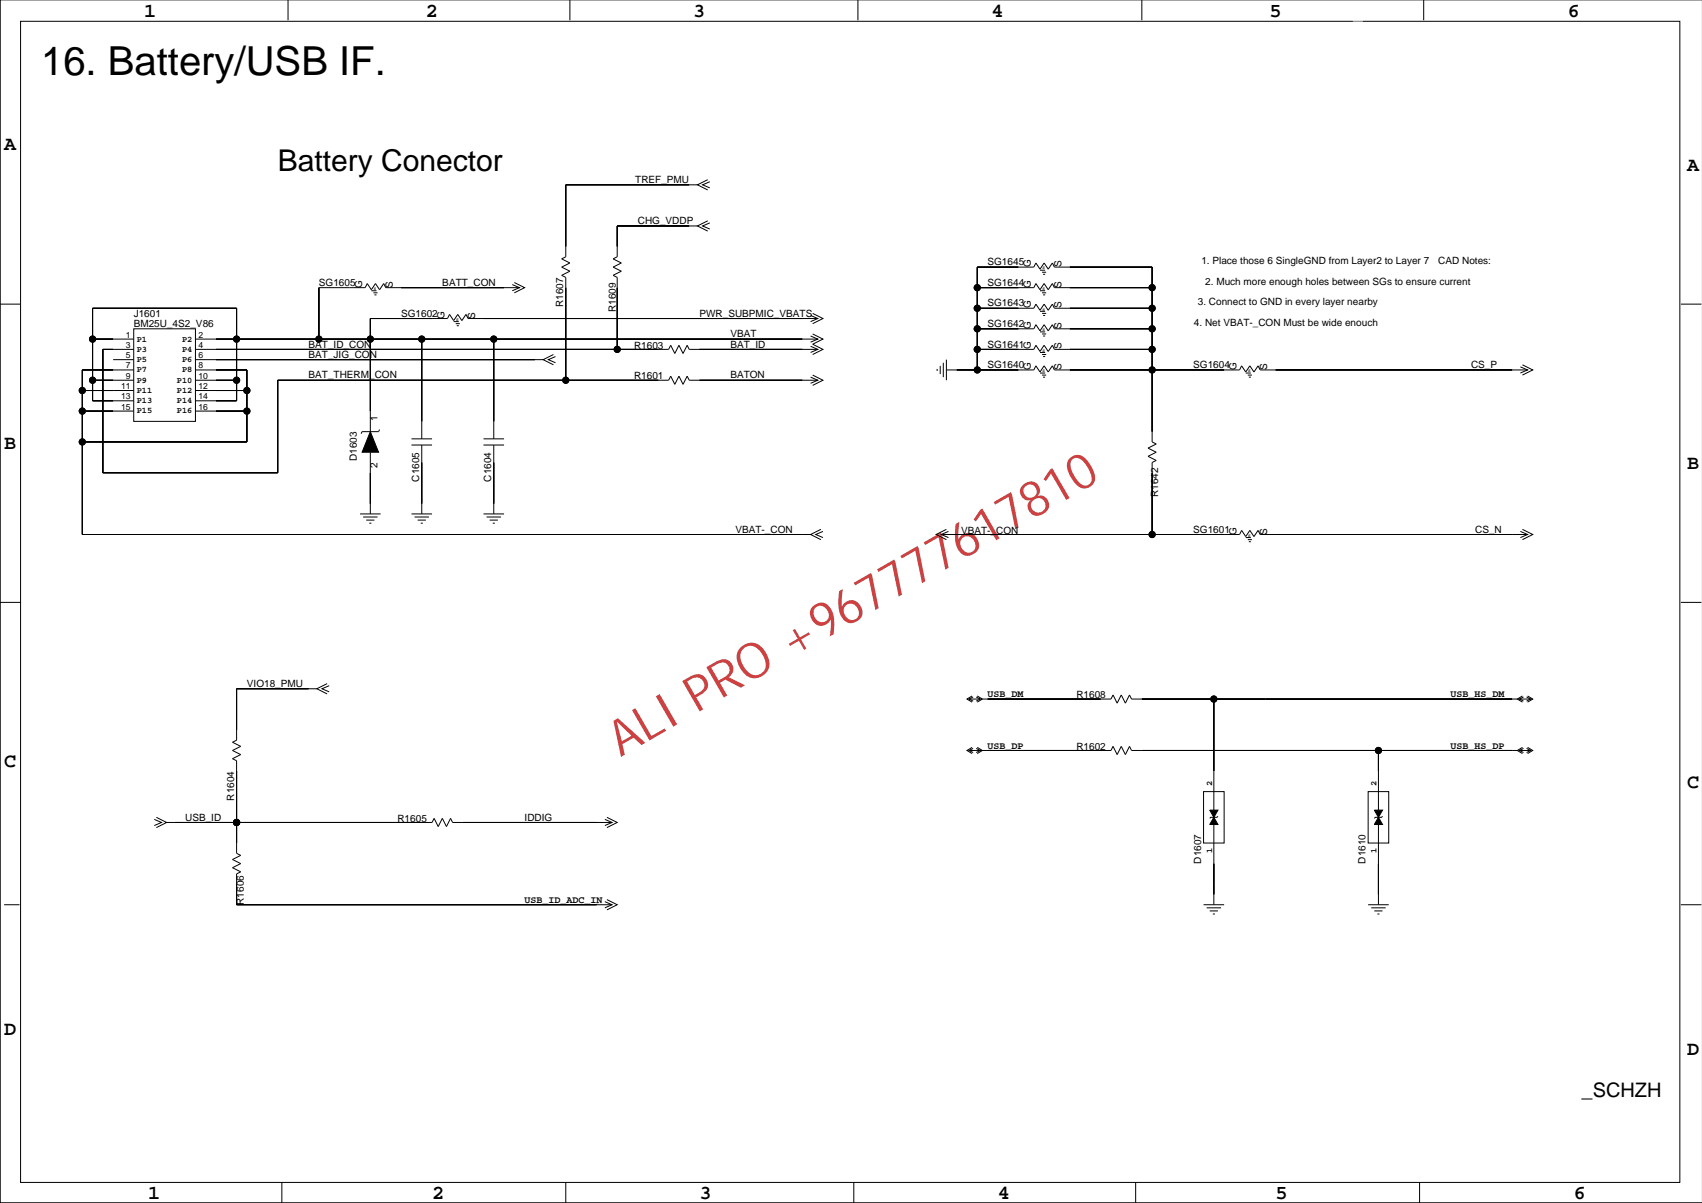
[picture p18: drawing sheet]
<svg xmlns="http://www.w3.org/2000/svg" width="420mm" height="297mm" viewBox="0 0 420 297" stroke-linecap="round" stroke-linejoin="round" font-family="sans-serif">
<defs><g id="words">
<text font-size="12.2" fill="#bf0000" x="153.2" y="187" transform="rotate(-30 153.2 187)">ALI PRO +967777617810</text>
<text font-size="9.9" x="10.2" y="18.5">16. Battery/USB IF.</text>
<text font-size="7.4" x="68.6" y="42.3">Battery Conector</text>
<g font-size="4.9">
<text x="35.6" y="4.1">1</text>
<text x="105.1" y="4.1">2</text>
<text x="171.2" y="4.1">3</text>
<text x="244.8" y="4.1">4</text>
<text x="313.4" y="4.1">5</text>
<text x="387" y="4.1">6</text>
<text x="1" y="37.1">A</text>
<text x="416.5" y="42.2">A</text>
<text x="1" y="110.8">B</text>
<text x="416.5" y="115.9">B</text>
<text x="1" y="189.5">C</text>
<text x="416.5" y="194.6">C</text>
<text x="1" y="255.5">D</text>
<text x="416.5" y="260.6">D</text>
<text x="390.4" y="270.9">_SCHZH</text>
<text x="36.6" y="296.2">1</text>
<text x="106.7" y="296.2">2</text>
<text x="172.7" y="296.2">3</text>
<text x="246.3" y="296.2">4</text>
<text x="314.9" y="296.2">5</text>
<text x="388.5" y="296.2">6</text>
</g>
<g font-size="2.5">
<text x="156.8" y="45.3">TREF_PMU</text>
<text x="157.4" y="55.4">CHG_VDDP</text>
<text x="243.8" y="65.5">SG1645</text>
<text x="254.4" y="66" transform="rotate(-90 254.4 66)">G</text>
<text x="262.1" y="66" transform="rotate(-90 262.1 66)">S</text>
<text x="296.6" y="65.3">1. Place those 6 SingleGND from Layer2 to Layer 7</text>
<text x="355" y="65.3">CAD Notes:</text>
<text x="78.7" y="70.6">SG1605</text>
<text x="89.4" y="71" transform="rotate(-90 89.4 71)">G</text>
<text x="97" y="71" transform="rotate(-90 97 71)">S</text>
<text x="109.2" y="70.6">BATT_CON</text>
<text x="243.8" y="70.6">SG1644</text>
<text x="254.4" y="71" transform="rotate(-90 254.4 71)">G</text>
<text x="262.1" y="71" transform="rotate(-90 262.1 71)">S</text>
<text x="297.5" y="70.3">2. Much more enough holes between SGs to ensure current</text>
<text x="139" y="75.8" transform="rotate(-90 139 75.8)">R1607</text>
<text x="152" y="77" transform="rotate(-90 152 77)">R1609</text>
<text x="243.8" y="75.7">SG1643</text>
<text x="254.4" y="76.1" transform="rotate(-90 254.4 76.1)">G</text>
<text x="262.1" y="76.1" transform="rotate(-90 262.1 76.1)">S</text>
<text x="295.7" y="75.4">3. Connect to GND in every layer nearby</text>
<text x="33" y="78.2">J1601</text>
<text x="33" y="80.7">BM25U_4S2_V86</text>
<text x="99" y="78.2">SG1602</text>
<text x="109.7" y="78.6" transform="rotate(-90 109.7 78.6)">G</text>
<text x="117.3" y="78.6" transform="rotate(-90 117.3 78.6)">S</text>
<text x="172.7" y="78.2">PWR_SUBPMIC_VBATS</text>
<text x="180.3" y="83.3">VBAT</text>
<text x="243.8" y="80.7">SG1642</text>
<text x="254.4" y="81.2" transform="rotate(-90 254.4 81.2)">G</text>
<text x="262.1" y="81.2" transform="rotate(-90 262.1 81.2)">S</text>
<text x="294.7" y="80.5">4. Net VBAT-_CON Must be wide enouch</text>
<text x="76.2" y="85.8">BAT_ID_CON</text>
<text x="76.2" y="88.4">BAT_JIG_CON</text>
<text x="156.5" y="86.1">R1603</text>
<text x="180.3" y="85.8">BAT_ID</text>
<text x="243.8" y="85.8">SG1641</text>
<text x="254.4" y="86.3" transform="rotate(-90 254.4 86.3)">G</text>
<text x="262.1" y="86.3" transform="rotate(-90 262.1 86.3)">S</text>
<text x="76.2" y="93.4">BAT_THERM_CON</text>
<text x="156.5" y="93.7">R1601</text>
<text x="180.3" y="93.4">BATON</text>
<text x="243.8" y="90.9">SG1640</text>
<text x="254.4" y="91.3" transform="rotate(-90 254.4 91.3)">G</text>
<text x="262.1" y="91.3" transform="rotate(-90 262.1 91.3)">S</text>
<text x="294.6" y="90.9">SG1604</text>
<text x="305.2" y="91.3" transform="rotate(-90 305.2 91.3)">G</text>
<text x="312.9" y="91.3" transform="rotate(-90 312.9 91.3)">S</text>
<text x="363.1" y="90.9">CS_P</text>
<text x="93.2" y="104" transform="rotate(-90 93.2 104)">1</text>
<text x="88.1" y="113.9" transform="rotate(-90 88.1 113.9)">D1603</text>
<text x="93.2" y="115.6" transform="rotate(-90 93.2 115.6)">2</text>
<text x="103.5" y="118.9" transform="rotate(-90 103.5 118.9)">C1605</text>
<text x="121.3" y="118.9" transform="rotate(-90 121.3 118.9)">C1604</text>
<text x="285.9" y="122.7" transform="rotate(-90 285.9 122.7)">R1642</text>
<text x="181.6" y="131.5">VBAT-_CON</text>
<text x="237.3" y="131.8">VBAT-_CON</text>
<text x="294.6" y="131.5">SG1601</text>
<text x="305.2" y="132" transform="rotate(-90 305.2 132)">G</text>
<text x="312.9" y="132" transform="rotate(-90 312.9 132)">S</text>
<text x="364.2" y="131.5">CS_N</text>
<text x="60.9" y="169.6">VIO18_PMU</text>
<text x="243.8" y="172.2">USB_DM</text>
<text x="265.7" y="172.4">R1608</text>
<text x="358.1" y="172.2">USB_HS_DM</text>
<text x="243.8" y="184.9">USB_DP</text>
<text x="265.7" y="185.1">R1602</text>
<text x="358.1" y="184.9">USB_HS_DP</text>
<text x="57.8" y="197.7" transform="rotate(-90 57.8 197.7)">R1604</text>
<text x="45.7" y="202.6">USB_ID</text>
<text x="98.1" y="202.9">R1605</text>
<text x="129.5" y="202.6">IDDIG</text>
<text x="296.5" y="213.2" transform="rotate(-90 296.5 213.2)">D1607</text>
<text x="337.1" y="213.2" transform="rotate(-90 337.1 213.2)">D1610</text>
<text x="60.2" y="223.4" transform="rotate(-90 60.2 223.4)">R1606</text>
<text x="129.5" y="223">USB_ID_ADC_IN</text>
</g>
<g font-size="2.1">
<text x="31.1" y="83.4">1</text>
<text x="49" y="83.4">2</text>
<text x="31.1" y="88.4">5</text>
<text x="31.1" y="85.9">3</text>
<text x="33.8" y="86.9">P3</text>
<text x="33.8" y="89.4">P5</text>
<text x="33.8" y="84.3">P1</text>
<text x="44.9" y="84.3">P2</text>
<text x="44.9" y="86.9">P4</text>
<text x="44.9" y="89.4">P6</text>
<text x="49" y="88.4">6</text>
<text x="49" y="85.9">4</text>
<text x="31.1" y="93.5">9</text>
<text x="31.1" y="91">7</text>
<text x="33.8" y="91.9">P7</text>
<text x="33.8" y="94.5">P9</text>
<text x="43.7" y="94.5">P10</text>
<text x="44.9" y="91.9">P8</text>
<text x="49" y="93.5">10</text>
<text x="49" y="91">8</text>
<text x="29.9" y="101.1">15</text>
<text x="29.9" y="98.6">13</text>
<text x="29.9" y="96">11</text>
<text x="33.8" y="97">P11</text>
<text x="33.8" y="99.6">P13</text>
<text x="43.7" y="97">P12</text>
<text x="43.7" y="99.6">P14</text>
<text x="49" y="98.6">14</text>
<text x="49" y="96">12</text>
<text x="49" y="101.1">16</text>
<text x="33.8" y="102.1">P15</text>
<text x="43.7" y="102.1">P16</text>
<text x="299.2" y="194.2" transform="rotate(-90 299.2 194.2)">2</text>
<text x="339.8" y="194.2" transform="rotate(-90 339.8 194.2)">2</text>
<text x="299.2" y="210.7" transform="rotate(-90 299.2 210.7)">1</text>
<text x="339.8" y="210.7" transform="rotate(-90 339.8 210.7)">1</text>
</g>
<g font-size="1.1">
<text x="92.3" y="71.6">S</text>
<text x="257.4" y="66.5">S</text>
<text x="257.4" y="71.6">S</text>
<text x="257.4" y="76.7">S</text>
<text x="112.6" y="79.2">S</text>
<text x="257.4" y="81.8">S</text>
<text x="257.4" y="86.8">S</text>
<text x="257.4" y="91.9">S</text>
<text x="308.2" y="91.9">S</text>
<text x="308.2" y="132.5">S</text>
</g>
</g></defs>
<g fill="none" stroke="#000" stroke-width=".25">
<path d="M0 -.1v297.1h420.2M71.1 -.1v5.1M140.7 -.1v5.1M211.8 -.1v5.1M281.9 -.1v5.1M351.5 -.1v5.1M5.1 5.3h409.6v286.7h-409.6zM172.2 55.8h-19.8v7.6l-1.1 .5 2.1 1-2.1 1.1 2.1 1-2.1 1 1.1 .5v17.8M172.2 45.6h-32.5v17.8l-1 .5 2 1-2 1.1 2 1-2 1 1 .5v25.4M174.7 54.5l-2.5 1.3 2.5 1.3M174.7 44.4l-2.5 1.2 2.5 1.3M175.2 55l-1.8 .8 1.8 .8"/>
<path d="M175.2 44.9l-1.8 .7 1.8 .8M0 75.1h5.1M91.7 71.8h1.2M92.2 72.3h1M92.4 72.8h.5M112 79.4h1.3M112.5 79.9h1M126.5 70.3l1.7 .7-1.7 .8M127 69.8l2.5 1.2-2.5 1.3M128.2 71h-33l-.5-1-1 1.5-1-1.5-1 1.5-1-1.5-.6 1h-11.4v12.7M200.1 77.9l1.8 .7-1.8 .8M200.6 77.4l2.6 1.2-2.6 1.3"/>
<path d="M201.9 78.6h-86.4l-.5-1-1 1.6-1-1.6-1 1.6-1-1.6-.5 1h-19.1v28M241.2 71h14l.5-1 1 1.5 1.1-1.5 1 1.5 1-1.5 .5 1h24.1M241.2 76.1h14l.5-1 1 1.5 1.1-1.5 1 1.5 1-1.5 .5 1h24.1M256.7 66.7h1.3M256.7 71.8h1.3M256.7 76.9h1.3M257.2 67.2h1.1M257.2 72.3h1.1M257.2 77.4h1.1M257.5 67.7h.5M257.5 72.8h.5M257.5 77.9h.5"/>
<path d="M414.9 75.1h5.1M20.3 96.4h12.7M22.9 93.9h10.1M22.9 83.7h10.1M27.9 88.8h5.1M33 81.2h15.2v22.8h-15.2zM33 91.3h-12.7v40.7h179.8M33 86.3h-7.6v30.4h43.2v-22.8h96.5l.5-1 1 2 1-2 1 2 1-2 .5 1h31.8M33 99h-10.1v-22.9h35.5v22.9h-10.2M48.2 86.3h116.9l.5-1 1 2 1-2 1 2 1-2 .5 1h31.8M48.2 91.3h12.7v17.8h-40.6M48.2 93.9h10.2"/>
<path d="M48.2 88.8h85.9M48.2 83.7h153.7M48.2 96.4h12.7M104.1 83.7v24.7M112.8 80.4h.5M121.9 83.7v24.7M136.6 87.5l-2.5 1.3 2.5 1.3M137.1 88l-1.7 .8 1.7 .8M139.7 93.9h.1M152.4 86.3h.1M200.1 83l1.8 .7-1.8 .8M200.1 85.5l1.8 .8-1.8 .7"/>
<path d="M200.1 93.1l1.8 .8-1.8 .7M200.6 82.5l2.6 1.2-2.6 1.3 2.6 1.3-2.6 1.2M200.6 92.6l2.6 1.3-2.6 1.3M231.3 91.1v.5M232.1 90.3v2.1M232.9 89.6v3.5M233.6 91.3h21.6l.5-1 1 1.6 1.1-1.6 1 1.6 1-1.6 .5 1h45.7l.5-1 1 1.6 1-1.6 1.1 1.6 1-1.6 .5 1h66M233.6 88.8v5.1M241.2 86.3h14l.5-1 1 1.5 1.1-1.5 1 1.5 1-1.5 .5 1h24.1M241.2 91.3v-25.3h14l.5-1.1 1 1.6 1.1-1.6 1 1.6 1-1.6 .5 1.1h24.1v43.1l1 .5-2 1 2 1.1-2 1 2 1-1 .5v17.8M241.2 81.2h14l.5-1 1 1.5 1.1-1.5 1 1.5 1-1.5 .5 1h24.1M256.7 92.1h1.3"/>
<path d="M256.7 81.9h1.3M256.7 87h1.3M257.2 92.6h1.1M257.2 82.5h1.1M257.2 87.5h1.1M257.5 93.1h.5M257.5 83h.5M257.5 88h.5M307.5 92.1h1.3M308 92.6h1M308.3 93.1h.5M375.3 90.6l1.8 .7-1.8 .8"/>
<path d="M375.8 90.1l2.6 1.2-2.6 1.3M20.3 101.5h12.7M48.2 101.5h12.7M91.4 111.7v15.2M93.7 106.1l-.2 .5h-4.1l-.3 .5M101.6 109.9h5.1M101.6 108.4h5.1M104.1 109.9v17M119.4 109.9h5M119.4 108.4h5M121.9 109.9v17M88.9 126.9h5.1"/>
<path d="M89.6 127.7h3.6M90.4 128.4h2M91.2 129.2h.5M101.6 126.9h5.1M102.3 127.7h3.6M103.1 128.4h2M103.9 129.2h.5M119.4 126.9h5M120.1 127.7h3.6M120.9 128.4h2M121.6 129.2h.5M202.6 130.7l-2.5 1.3 2.5 1.2"/>
<path d="M203.2 131.2l-1.8 .8 1.8 .7M232.4 132h73.6l.5-1 1 1.5 1-1.5 1.1 1.5 1-1.5 .5 1h66M233.6 130.7l-2.5 1.3 2.5 1.2M234.1 131.2l-1.7 .8 1.7 .7M307.5 132.7h1.3M308 133.2h1M308.3 133.8h.5M375.3 131.2l1.8 .8-1.8 .7M375.8 130.7l2.6 1.3-2.6 1.2M0 148.7h5.1M414.9 148.7h5.1M78.2 170.1h-19.8v12.7l-1 .5 2 1-2 1 2 1-2 1 1 .5v22.9l1 .5-2 1 2 1-2 1.1 2 1-1 .5v7.6h92.7"/>
<path d="M80.8 168.8l-2.6 1.3 2.6 1.2M81.3 169.3l-1.8 .8 1.8 .7M239.2 172.6h2.8M240 171.8l-1.3 .8 1.3 .8M240.2 172.1l-1 .5 1 .5M241 172.1l1 .5-1 .5M241.2 171.8l1.3 .8-1.3 .8M242.5 172.6h31.8l.5-1 1 2 1-2 1 2 1-2 .5 1h95.3M299.7 172.6v27.4M375.1 172.6h2.8M375.8 171.8l-1.2 .8 1.2 .8M376.1 172.1l-1 .5 1 .5"/>
<path d="M376.9 172.1l1 .5-1 .5M377.1 171.8l1.3 .8-1.3 .8M239.2 185.3h2.8M240 184.5l-1.3 .8 1.3 .8M240.2 184.8l-1 .5 1 .5M241 184.8l1 .5-1 .5M241.2 184.5l1.3 .8-1.3 .8M242.5 185.3h31.8l.5-1 1 2 1-2 1 2 1-2 .5 1h95.3M297.1 195.5h5.1v12.7h-5.1zM337.7 195.5h5.1v12.7h-5.1zM340.3 185.3v14.7M375.1 185.3h2.8"/>
<path d="M375.8 184.5l-1.2 .8 1.2 .8M376.1 184.8l-1 .5 1 .5M376.9 184.8l1 .5-1 .5M377.1 184.5l1.3 .8-1.3 .8M38.1 202.3l1.8 .8-1.8 .7M38.6 201.8l2.5 1.3-2.5 1.3M41.1 203.1h65.6l.5-1 1 2 1-2 1 2 1-2 .5 1h39.4M58.4 203.1h.1M149.3 202.3l1.8 .8-1.8 .7M149.8 201.8l2.6 1.3-2.6 1.3M299.7 203.6v19.8M300.7 201.6l-.3 .2h-1.5l-.3 .3"/>
<path d="M340.3 203.6v19.8M341.3 201.6l-.3 .2h-1.5l-.2 .3M1 223.4h3.8M149.3 222.6l1.8 .8-1.8 .8M149.8 222.1l2.6 1.3-2.6 1.3M297.1 223.4h5.1M297.9 224.2h3.5M298.6 224.9h2.1M299.4 225.7h.5M337.7 223.4h5.1M338.5 224.2h3.6M339.3 224.9h2"/>
<path d="M340 225.7h.5M414.9 223.4h5.1M69.6 292v5M139.7 292v5M210.8 292v5M280.4 292v5M350.4 292v5"/>
<circle cx="241.2" cy="71" r=".76"/>
<circle cx="241.2" cy="76.1" r=".76"/>
<circle cx="284.4" cy="71" r=".76"/>
<circle cx="284.4" cy="76.1" r=".76"/>
<circle cx="20.3" cy="96.4" r=".76"/>
<circle cx="22.9" cy="83.7" r=".76"/>
<circle cx="22.9" cy="93.9" r=".76"/>
<circle cx="58.4" cy="83.7" r=".76"/>
<circle cx="58.4" cy="93.9" r=".76"/>
<circle cx="60.9" cy="96.4" r=".76"/>
<circle cx="78.7" cy="83.7" r=".76"/>
<circle cx="91.4" cy="83.7" r=".76"/>
<circle cx="104.1" cy="83.7" r=".76"/>
<circle cx="121.9" cy="83.7" r=".76"/>
<circle cx="139.7" cy="93.9" r=".76"/>
<circle cx="152.4" cy="86.3" r=".76"/>
<circle cx="241.2" cy="91.3" r=".76"/>
<circle cx="241.2" cy="81.2" r=".76"/>
<circle cx="241.2" cy="86.3" r=".76"/>
<circle cx="284.4" cy="91.3" r=".76"/>
<circle cx="284.4" cy="81.2" r=".76"/>
<circle cx="284.4" cy="86.3" r=".76"/>
<circle cx="20.3" cy="109.1" r=".76"/>
<circle cx="20.3" cy="101.5" r=".76"/>
<circle cx="60.9" cy="101.5" r=".76"/>
<circle cx="284.4" cy="132" r=".76"/>
<circle cx="299.7" cy="172.6" r=".76"/>
<circle cx="340.3" cy="185.3" r=".76"/>
<circle cx="58.4" cy="203.1" r=".76"/>
</g>
<g fill="#000" stroke="#000" stroke-width=".25">
<path d="M139.7 45.6v15.3z" fill-rule="evenodd"/>
<path d="M152.4 55.8v5.1z" fill-rule="evenodd"/>
<path d="M139.7 45.6h30.4z" fill-rule="evenodd"/>
<path d="M152.4 55.8h17.7z" fill-rule="evenodd"/>
<path d="M22.9 76.1v7.6z" fill-rule="evenodd"/>
<path d="M22.9 76.1h35.5z" fill-rule="evenodd"/>
<path d="M58.4 76.1v7.6z" fill-rule="evenodd"/>
<path d="M78.7 71v12.7z" fill-rule="evenodd"/>
<path d="M91.4 78.6v5.1z" fill-rule="evenodd"/>
<path d="M91.4 78.6h15.3z" fill-rule="evenodd"/>
<path d="M99 71h25.4z" fill-rule="evenodd"/>
<path d="M139.7 71v22.9z" fill-rule="evenodd"/>
<path d="M152.4 71v15.3z" fill-rule="evenodd"/>
<path d="M119.4 78.6h78.7z" fill-rule="evenodd"/>
<path d="M241.2 76.1v5.1z" fill-rule="evenodd"/>
<path d="M241.2 66v5z" fill-rule="evenodd"/>
<path d="M241.2 71v5.1z" fill-rule="evenodd"/>
<path d="M241.2 66h10.2z" fill-rule="evenodd"/>
<path d="M241.2 71h10.2z" fill-rule="evenodd"/>
<path d="M241.2 76.1h10.2z" fill-rule="evenodd"/>
<path d="M284.4 76.1v5.1z" fill-rule="evenodd"/>
<path d="M264.1 66h20.3z" fill-rule="evenodd"/>
<path d="M284.4 66v5z" fill-rule="evenodd"/>
<path d="M264.1 71h20.3z" fill-rule="evenodd"/>
<path d="M284.4 71v5.1z" fill-rule="evenodd"/>
<path d="M264.1 76.1h20.3z" fill-rule="evenodd"/>
<path d="M20.3 96.4v5.1z" fill-rule="evenodd"/>
<path d="M20.3 91.3v5.1z" fill-rule="evenodd"/>
<path d="M22.9 93.9v5.1z" fill-rule="evenodd"/>
<path d="M22.9 83.7v10.2z" fill-rule="evenodd"/>
<path d="M25.4 86.3v30.4z" fill-rule="evenodd"/>
<path d="M22.9 93.9h5z" fill-rule="evenodd"/>
<path d="M22.9 99h5z" fill-rule="evenodd"/>
<path d="M22.9 83.7h5z" fill-rule="evenodd"/>
<path d="M25.4 86.3h2.5z" fill-rule="evenodd"/>
<path d="M20.3 91.3h7.6z" fill-rule="evenodd"/>
<path d="M20.3 96.4h7.6z" fill-rule="evenodd"/>
<path d="M53.3 83.7h5.1z" fill-rule="evenodd"/>
<path d="M53.3 93.9h5.1z" fill-rule="evenodd"/>
<path d="M53.3 99h5.1z" fill-rule="evenodd"/>
<path d="M58.4 93.9v5.1z" fill-rule="evenodd"/>
<path d="M58.4 83.7v10.2z" fill-rule="evenodd"/>
<path d="M53.3 96.4h7.6z" fill-rule="evenodd"/>
<path d="M53.3 91.3h7.6z" fill-rule="evenodd"/>
<path d="M60.9 91.3v5.1z" fill-rule="evenodd"/>
<path d="M60.9 96.4v5.1z" fill-rule="evenodd"/>
<path d="M68.6 93.9v22.8z" fill-rule="evenodd"/>
<path d="M58.4 83.7h20.3z" fill-rule="evenodd"/>
<path d="M91.4 83.7v17.8z" fill-rule="evenodd"/>
<path d="M78.7 83.7h12.7z" fill-rule="evenodd"/>
<path d="M104.1 83.7v20.3z" fill-rule="evenodd"/>
<path d="M91.4 83.7h12.7z" fill-rule="evenodd"/>
<path d="M121.9 83.7v20.3z" fill-rule="evenodd"/>
<path d="M104.1 83.7h17.8z" fill-rule="evenodd"/>
<path d="M53.3 88.8h78.8z" fill-rule="evenodd"/>
<path d="M68.6 93.9h71.1z" fill-rule="evenodd"/>
<path d="M53.3 86.3h99.1z" fill-rule="evenodd"/>
<path d="M139.7 93.9h22.8z" fill-rule="evenodd"/>
<path d="M152.4 86.3h10.1z" fill-rule="evenodd"/>
<path d="M121.9 83.7h76.2z" fill-rule="evenodd"/>
<path d="M172.7 86.3h25.4z" fill-rule="evenodd"/>
<path d="M172.7 93.9h25.4z" fill-rule="evenodd"/>
<path d="M236.2 91.3h5z" fill-rule="evenodd"/>
<path d="M241.2 86.3v5z" fill-rule="evenodd"/>
<path d="M241.2 81.2v5.1z" fill-rule="evenodd"/>
<path d="M241.2 81.2h10.2z" fill-rule="evenodd"/>
<path d="M241.2 86.3h10.2z" fill-rule="evenodd"/>
<path d="M241.2 91.3h10.2z" fill-rule="evenodd"/>
<path d="M264.1 81.2h20.3z" fill-rule="evenodd"/>
<path d="M264.1 86.3h20.3z" fill-rule="evenodd"/>
<path d="M264.1 91.3h20.3z" fill-rule="evenodd"/>
<path d="M284.4 91.3v15.3z" fill-rule="evenodd"/>
<path d="M284.4 86.3v5z" fill-rule="evenodd"/>
<path d="M284.4 81.2v5.1z" fill-rule="evenodd"/>
<path d="M284.4 91.3h17.8z" fill-rule="evenodd"/>
<path d="M314.9 91.3h58.4z" fill-rule="evenodd"/>
<path d="M20.3 109.1v22.9z" fill-rule="evenodd"/>
<path d="M20.3 101.5v7.6z" fill-rule="evenodd"/>
<path d="M20.3 101.5h7.6z" fill-rule="evenodd"/>
<path d="M53.3 101.5h7.6z" fill-rule="evenodd"/>
<path d="M60.9 101.5v7.6z" fill-rule="evenodd"/>
<path d="M20.3 109.1h40.6z" fill-rule="evenodd"/>
<path d="M25.4 116.7h43.2z" fill-rule="evenodd"/>
<path d="M91.4 106.6l2.1 5.1h-4.1z" fill-rule="evenodd"/>
<path d="M91.4 116.7v7.7z" fill-rule="evenodd"/>
<path d="M104.1 114.2v10.2z" fill-rule="evenodd"/>
<path d="M121.9 114.2v10.2z" fill-rule="evenodd"/>
<path d="M284.4 116.7v15.3z" fill-rule="evenodd"/>
<path d="M20.3 132h177.8z" fill-rule="evenodd"/>
<path d="M236.2 132h48.2z" fill-rule="evenodd"/>
<path d="M284.4 132h17.8z" fill-rule="evenodd"/>
<path d="M314.9 132h58.4z" fill-rule="evenodd"/>
<path d="M58.4 170.1v10.1z" fill-rule="evenodd"/>
<path d="M58.4 170.1h17.8z" fill-rule="evenodd"/>
<path d="M243.8 172.6h27.9z" fill-rule="evenodd"/>
<path d="M281.9 172.6h17.8z" fill-rule="evenodd"/>
<path d="M299.7 172.6v17.8z" fill-rule="evenodd"/>
<path d="M299.7 172.6h12.6z" fill-rule="evenodd"/>
<path d="M312.3 172.6h61z" fill-rule="evenodd"/>
<path d="M58.4 190.4v12.7z" fill-rule="evenodd"/>
<path d="M243.8 185.3h27.9z" fill-rule="evenodd"/>
<path d="M281.9 185.3h48.2z" fill-rule="evenodd"/>
<path d="M330.1 185.3h10.2z" fill-rule="evenodd"/>
<path d="M340.3 185.3v5.1z" fill-rule="evenodd"/>
<path d="M340.3 185.3h33z" fill-rule="evenodd"/>
<path d="M58.4 218.3v5.1z" fill-rule="evenodd"/>
<path d="M58.4 203.1v5.1z" fill-rule="evenodd"/>
<path d="M43.2 203.1h15.2z" fill-rule="evenodd"/>
<path d="M58.4 203.1h17.8z" fill-rule="evenodd"/>
<path d="M76.2 203.1h27.9z" fill-rule="evenodd"/>
<path d="M114.3 203.1h33z" fill-rule="evenodd"/>
<path d="M299.7 201.8l1 1.8h-2.1z" fill-rule="evenodd"/>
<path d="M298.6 200h2.1l-1 1.8z" fill-rule="evenodd"/>
<path d="M299.7 213.2v5.1z" fill-rule="evenodd"/>
<path d="M299.7 218.3v2.6z" fill-rule="evenodd"/>
<path d="M340.3 201.8l1 1.8h-2z" fill-rule="evenodd"/>
<path d="M339.3 200h2l-1 1.8z" fill-rule="evenodd"/>
<path d="M340.3 213.2v5.1z" fill-rule="evenodd"/>
<path d="M340.3 218.3v2.6z" fill-rule="evenodd"/>
<path d="M58.4 223.4h88.9z" fill-rule="evenodd"/>
<circle cx="241.2" cy="71" r=".76"/>
<circle cx="241.2" cy="76.1" r=".76"/>
<circle cx="284.4" cy="71" r=".76"/>
<circle cx="284.4" cy="76.1" r=".76"/>
<circle cx="20.3" cy="96.4" r=".76"/>
<circle cx="22.9" cy="83.7" r=".76"/>
<circle cx="22.9" cy="93.9" r=".76"/>
<circle cx="58.4" cy="83.7" r=".76"/>
<circle cx="58.4" cy="93.9" r=".76"/>
<circle cx="60.9" cy="96.4" r=".76"/>
<circle cx="78.7" cy="83.7" r=".76"/>
<circle cx="91.4" cy="83.7" r=".76"/>
<circle cx="104.1" cy="83.7" r=".76"/>
<circle cx="121.9" cy="83.7" r=".76"/>
<circle cx="139.7" cy="93.9" r=".76"/>
<circle cx="152.4" cy="86.3" r=".76"/>
<circle cx="241.2" cy="91.3" r=".76"/>
<circle cx="241.2" cy="81.2" r=".76"/>
<circle cx="241.2" cy="86.3" r=".76"/>
<circle cx="284.4" cy="91.3" r=".76"/>
<circle cx="284.4" cy="81.2" r=".76"/>
<circle cx="284.4" cy="86.3" r=".76"/>
<circle cx="20.3" cy="109.1" r=".76"/>
<circle cx="20.3" cy="101.5" r=".76"/>
<circle cx="60.9" cy="101.5" r=".76"/>
<circle cx="284.4" cy="132" r=".76"/>
<circle cx="299.7" cy="172.6" r=".76"/>
<circle cx="340.3" cy="185.3" r=".76"/>
<circle cx="58.4" cy="203.1" r=".76"/>
</g>
<path d="M334 3.4h2.4v30.3h-2.4z" fill="#fff"/>
<use href="#words"/>
</svg>
